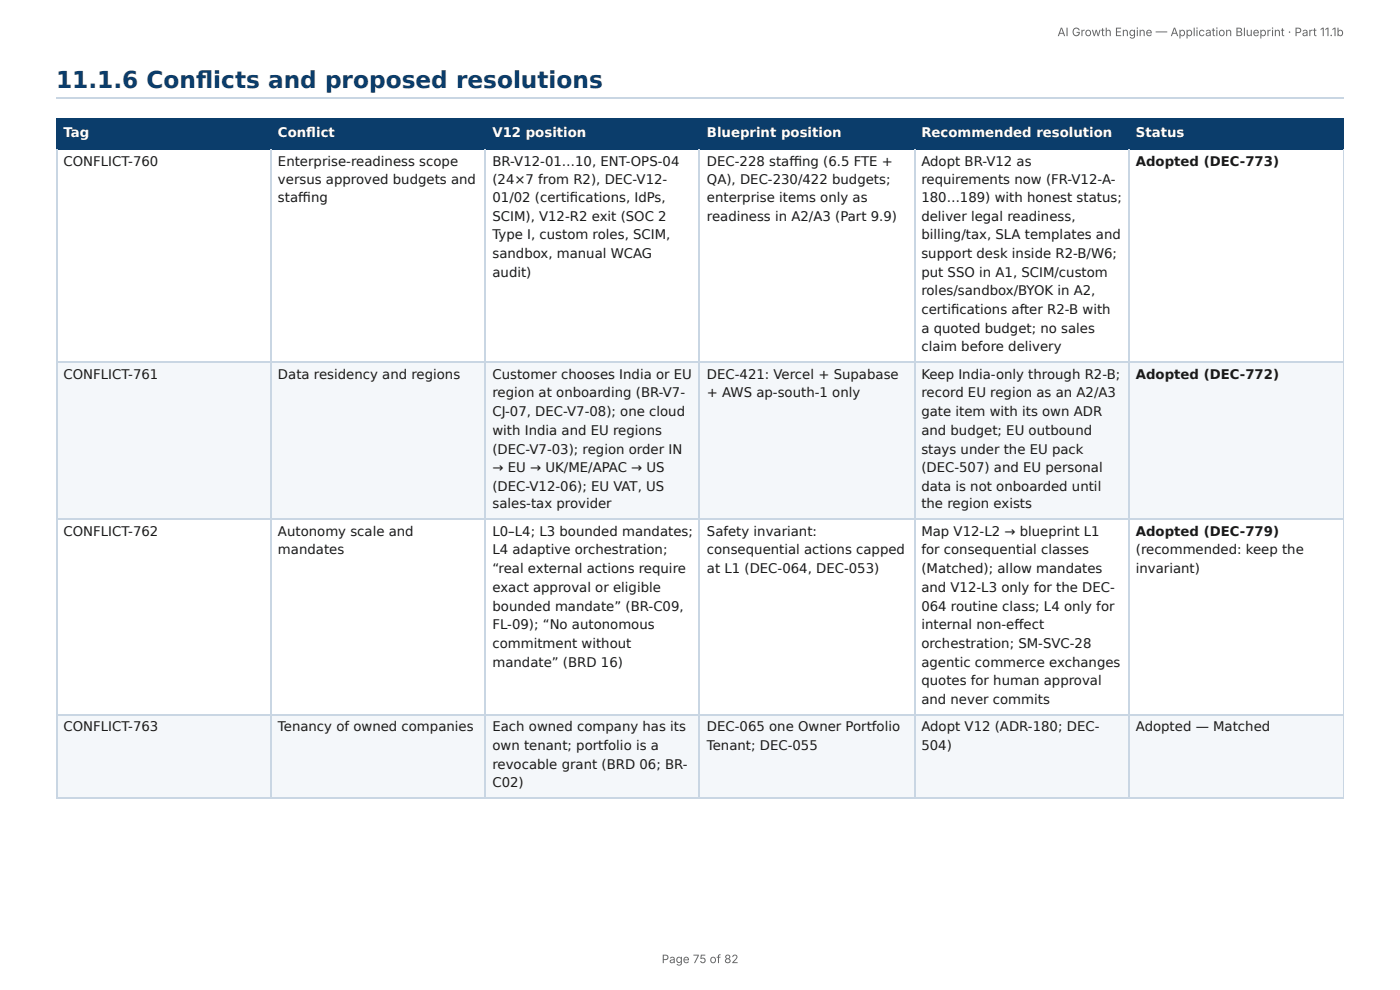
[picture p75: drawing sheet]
<svg xmlns="http://www.w3.org/2000/svg" width="297mm" height="210mm" viewBox="0 0 297 210" stroke-linecap="round" stroke-linejoin="round" font-family="sans-serif">
<defs><g id="words">
<text font-size="4.9" fill="#0b3d6b" x="11.9" y="18.8">11.1.6 Confl icts and proposed resolutions</text>
<g font-size="2.8" fill="#fff">
<text x="13.5" y="29.1">Tag</text>
<text x="59" y="29.1">Confl ict</text>
<text x="104.6" y="29.1">V12 position</text>
<text x="150.1" y="29.1">Blueprint position</text>
<text x="195.7" y="29.1">Recommended resolution</text>
<text x="241.2" y="29.1">Status</text>
</g>
<g font-size="2.8" fill="#1a1a1a">
<text x="13.5" y="35.2">CONFLICT-760</text>
<text x="59" y="35.2">Enterprise-readiness scope</text>
<text x="104.6" y="35.2">BR-V12-01…10, ENT-OPS-04</text>
<text x="150.1" y="35.2">DEC-228 staffi ng (6.5 FTE +</text>
<text x="195.7" y="35.2">Adopt BR-V12 as</text>
<text x="241.2" y="35.2">Adopted (DEC-773)</text>
<text x="59" y="39.2">versus approved budgets and</text>
<text x="104.6" y="39.2">(24×7 from R2), DEC-V12-</text>
<text x="150.1" y="39.2">QA), DEC-230/422 budgets;</text>
<text x="195.7" y="39.2">requirements now (FR-V12-A-</text>
<text x="59" y="42.9">staffi ng</text>
<text x="104.6" y="42.9">01/02 (certifi cations, IdPs,</text>
<text x="104.6" y="46.8">SCIM), V12-R2 exit (SOC 2</text>
<text x="150.1" y="42.9">enterprise items only as</text>
<text x="150.1" y="46.8">readiness in A2/A3 (Part 9.9)</text>
<text x="195.7" y="42.9">180…189) with honest status;</text>
<text x="195.7" y="46.8">deliver legal readiness,</text>
<text x="104.6" y="50.8">Type I, custom roles, SCIM,</text>
<text x="195.7" y="50.8">billing/tax, SLA templates and</text>
<text x="104.6" y="54.8">sandbox, manual WCAG</text>
<text x="104.6" y="58.7">audit)</text>
<text x="195.7" y="54.8">support desk inside R2-B/W6;</text>
<text x="195.7" y="58.7">put SSO in A1, SCIM/custom</text>
<text x="195.7" y="62.7">roles/sandbox/BYOK in A2,</text>
<text x="195.7" y="66.7">certifi cations after R2-B with</text>
<text x="195.7" y="70.6">a quoted budget; no sales</text>
<text x="195.7" y="74.6">claim before delivery</text>
<text x="13.5" y="80.4">CONFLICT-761</text>
<text x="59" y="80.4">Data residency and regions</text>
<text x="104.6" y="80.4">Customer chooses India or EU</text>
<text x="150.1" y="80.4">DEC-421: Vercel + Supabase</text>
<text x="195.7" y="80.4">Keep India-only through R2-B;</text>
<text x="241.2" y="80.4">Adopted (DEC-772)</text>
<text x="104.6" y="84.4">region at onboarding (BR-V7-</text>
<text x="104.6" y="88.4">CJ-07, DEC-V7-08); one cloud</text>
<text x="150.1" y="84.4">+ AWS ap-south-1 only</text>
<text x="195.7" y="84.4">record EU region as an A2/A3</text>
<text x="195.7" y="88.4">gate item with its own ADR</text>
<text x="104.6" y="92.3">with India and EU regions</text>
<text x="195.7" y="92.3">and budget; EU outbound</text>
<text x="104.6" y="96.3">(DEC-V7-03); region order IN</text>
<text x="104.6" y="100.3">→ EU → UK/ME/APAC → US</text>
<text x="195.7" y="96.3">stays under the EU pack</text>
<text x="195.7" y="100.3">(DEC-507) and EU personal</text>
<text x="104.6" y="104.2">(DEC-V12-06); EU VAT, US</text>
<text x="104.6" y="107.9">sales-tax provider</text>
<text x="195.7" y="104.2">data is not onboarded until</text>
<text x="195.7" y="107.9">the region exists</text>
<text x="13.5" y="113.8">CONFLICT-762</text>
<text x="59" y="113.8">Autonomy scale and</text>
<text x="104.6" y="113.8">L0–L4; L3 bounded mandates;</text>
<text x="150.1" y="113.8">Safety invariant:</text>
<text x="195.7" y="113.8">Map V12-L2 → blueprint L1</text>
<text x="241.2" y="113.8">Adopted (DEC-779)</text>
<text x="59" y="117.7">mandates</text>
<text x="104.6" y="117.7">L4 adaptive orchestration;</text>
<text x="150.1" y="117.7">consequential actions capped</text>
<text x="195.7" y="117.7">for consequential classes</text>
<text x="241.2" y="117.7">(recommended: keep the</text>
<text x="104.6" y="121.7">“real external actions require</text>
<text x="104.6" y="125.7">exact approval or eligible</text>
<text x="150.1" y="121.7">at L1 (DEC-064, DEC-053)</text>
<text x="195.7" y="121.7">(Matched); allow mandates</text>
<text x="195.7" y="125.7">and V12-L3 only for the DEC-</text>
<text x="241.2" y="121.7">invariant)</text>
<text x="104.6" y="129.6">bounded mandate” (BR-C09,</text>
<text x="195.7" y="129.6">064 routine class; L4 only for</text>
<text x="104.6" y="133.6">FL-09); “No autonomous</text>
<text x="104.6" y="137.6">commitment without</text>
<text x="195.7" y="133.6">internal non-eff ect</text>
<text x="195.7" y="137.6">orchestration; SM-SVC-28</text>
<text x="104.6" y="141.6">mandate” (BRD 16)</text>
<text x="195.7" y="141.6">agentic commerce exchanges</text>
<text x="195.7" y="145.5">quotes for human approval</text>
<text x="195.7" y="149.5">and never commits</text>
<text x="13.5" y="155.3">CONFLICT-763</text>
<text x="59" y="155.3">Tenancy of owned companies</text>
<text x="104.6" y="155.3">Each owned company has its</text>
<text x="150.1" y="155.3">DEC-065 one Owner Portfolio</text>
<text x="195.7" y="155.3">Adopt V12 (ADR-180; DEC-</text>
<text x="241.2" y="155.3">Adopted — Matched</text>
<text x="104.6" y="159.3">own tenant; portfolio is a</text>
<text x="150.1" y="159.3">Tenant; DEC-055</text>
<text x="195.7" y="159.3">504)</text>
<text x="104.6" y="163.2">revocable grant (BRD 06; BR-</text>
<text x="104.6" y="167.2">C02)</text>
</g>
<g font-size="2.5" fill="#666">
<text x="224.6" y="7.7">AI Growth Engine — Application Blueprint · Part 11.1b</text>
<text x="140.5" y="204.5">Page 75 of 82</text>
</g>
</g></defs>
<path d="M11.9 20.8h273.5" fill="none" stroke="#c9d6e3" stroke-width=".26"/>
<g fill="#0b3d6b">
<path d="M12.2 25.1h45.5v6.4h-45.5z"/>
<path d="M57.7 25.1h45.5v6.4h-45.5z"/>
<path d="M103.2 25.1h45.5v6.4h-45.5z"/>
<path d="M148.7 25.1h45.5v6.4h-45.5z"/>
<path d="M194.2 25.1h45.5v6.4h-45.5z"/>
<path d="M239.7 25.1h45.7v6.4h-45.7z"/>
</g>
<g fill="#f4f7fa">
<path d="M12.2 76.7h45.5v33.6h-45.5z"/>
<path d="M57.7 76.7h45.5v33.6h-45.5z"/>
<path d="M103.2 76.7h45.5v33.6h-45.5z"/>
<path d="M148.7 76.7h45.5v33.6h-45.5z"/>
<path d="M194.2 76.7h45.5v33.6h-45.5z"/>
<path d="M239.7 76.7h45.7v33.6h-45.7z"/>
<path d="M12.2 151.6h45.5v17.7h-45.5z"/>
<path d="M57.7 151.6h45.5v17.7h-45.5z"/>
<path d="M103.2 151.6h45.5v17.7h-45.5z"/>
<path d="M148.7 151.6h45.5v17.7h-45.5z"/>
<path d="M194.2 151.6h45.5v17.7h-45.5z"/>
<path d="M239.7 151.6h45.7v17.7h-45.7z"/>
</g>
<path d="M11.9 25.3h273.5M11.9 31.6h273.5M12 25.1v6.6M57.5 25.1v6.6M103.1 25.1v6.6M148.6 25.1v6.6M194.3 25.1v6.6M239.8 25.1v6.6" fill="none" stroke="#0b3d6b" stroke-width=".26"/>
<path d="M285.3 25.1v6.6" fill="none" stroke="#0b3d6b" stroke-width=".21"/>
<path d="M12 31.7v137.6M57.5 31.7v137.6M103.1 31.7v137.6M148.6 31.7v137.6M194.3 31.7v137.6M239.8 31.7v137.6M11.9 76.9h273.5M11.9 110.2h273.5M11.9 151.7h273.5M11.9 169.5h273.5" fill="none" stroke="#c9d6e3" stroke-width=".26"/>
<path d="M285.3 31.7v137.6" fill="none" stroke="#c9d6e3" stroke-width=".21"/>
<use href="#words"/>
</svg>
